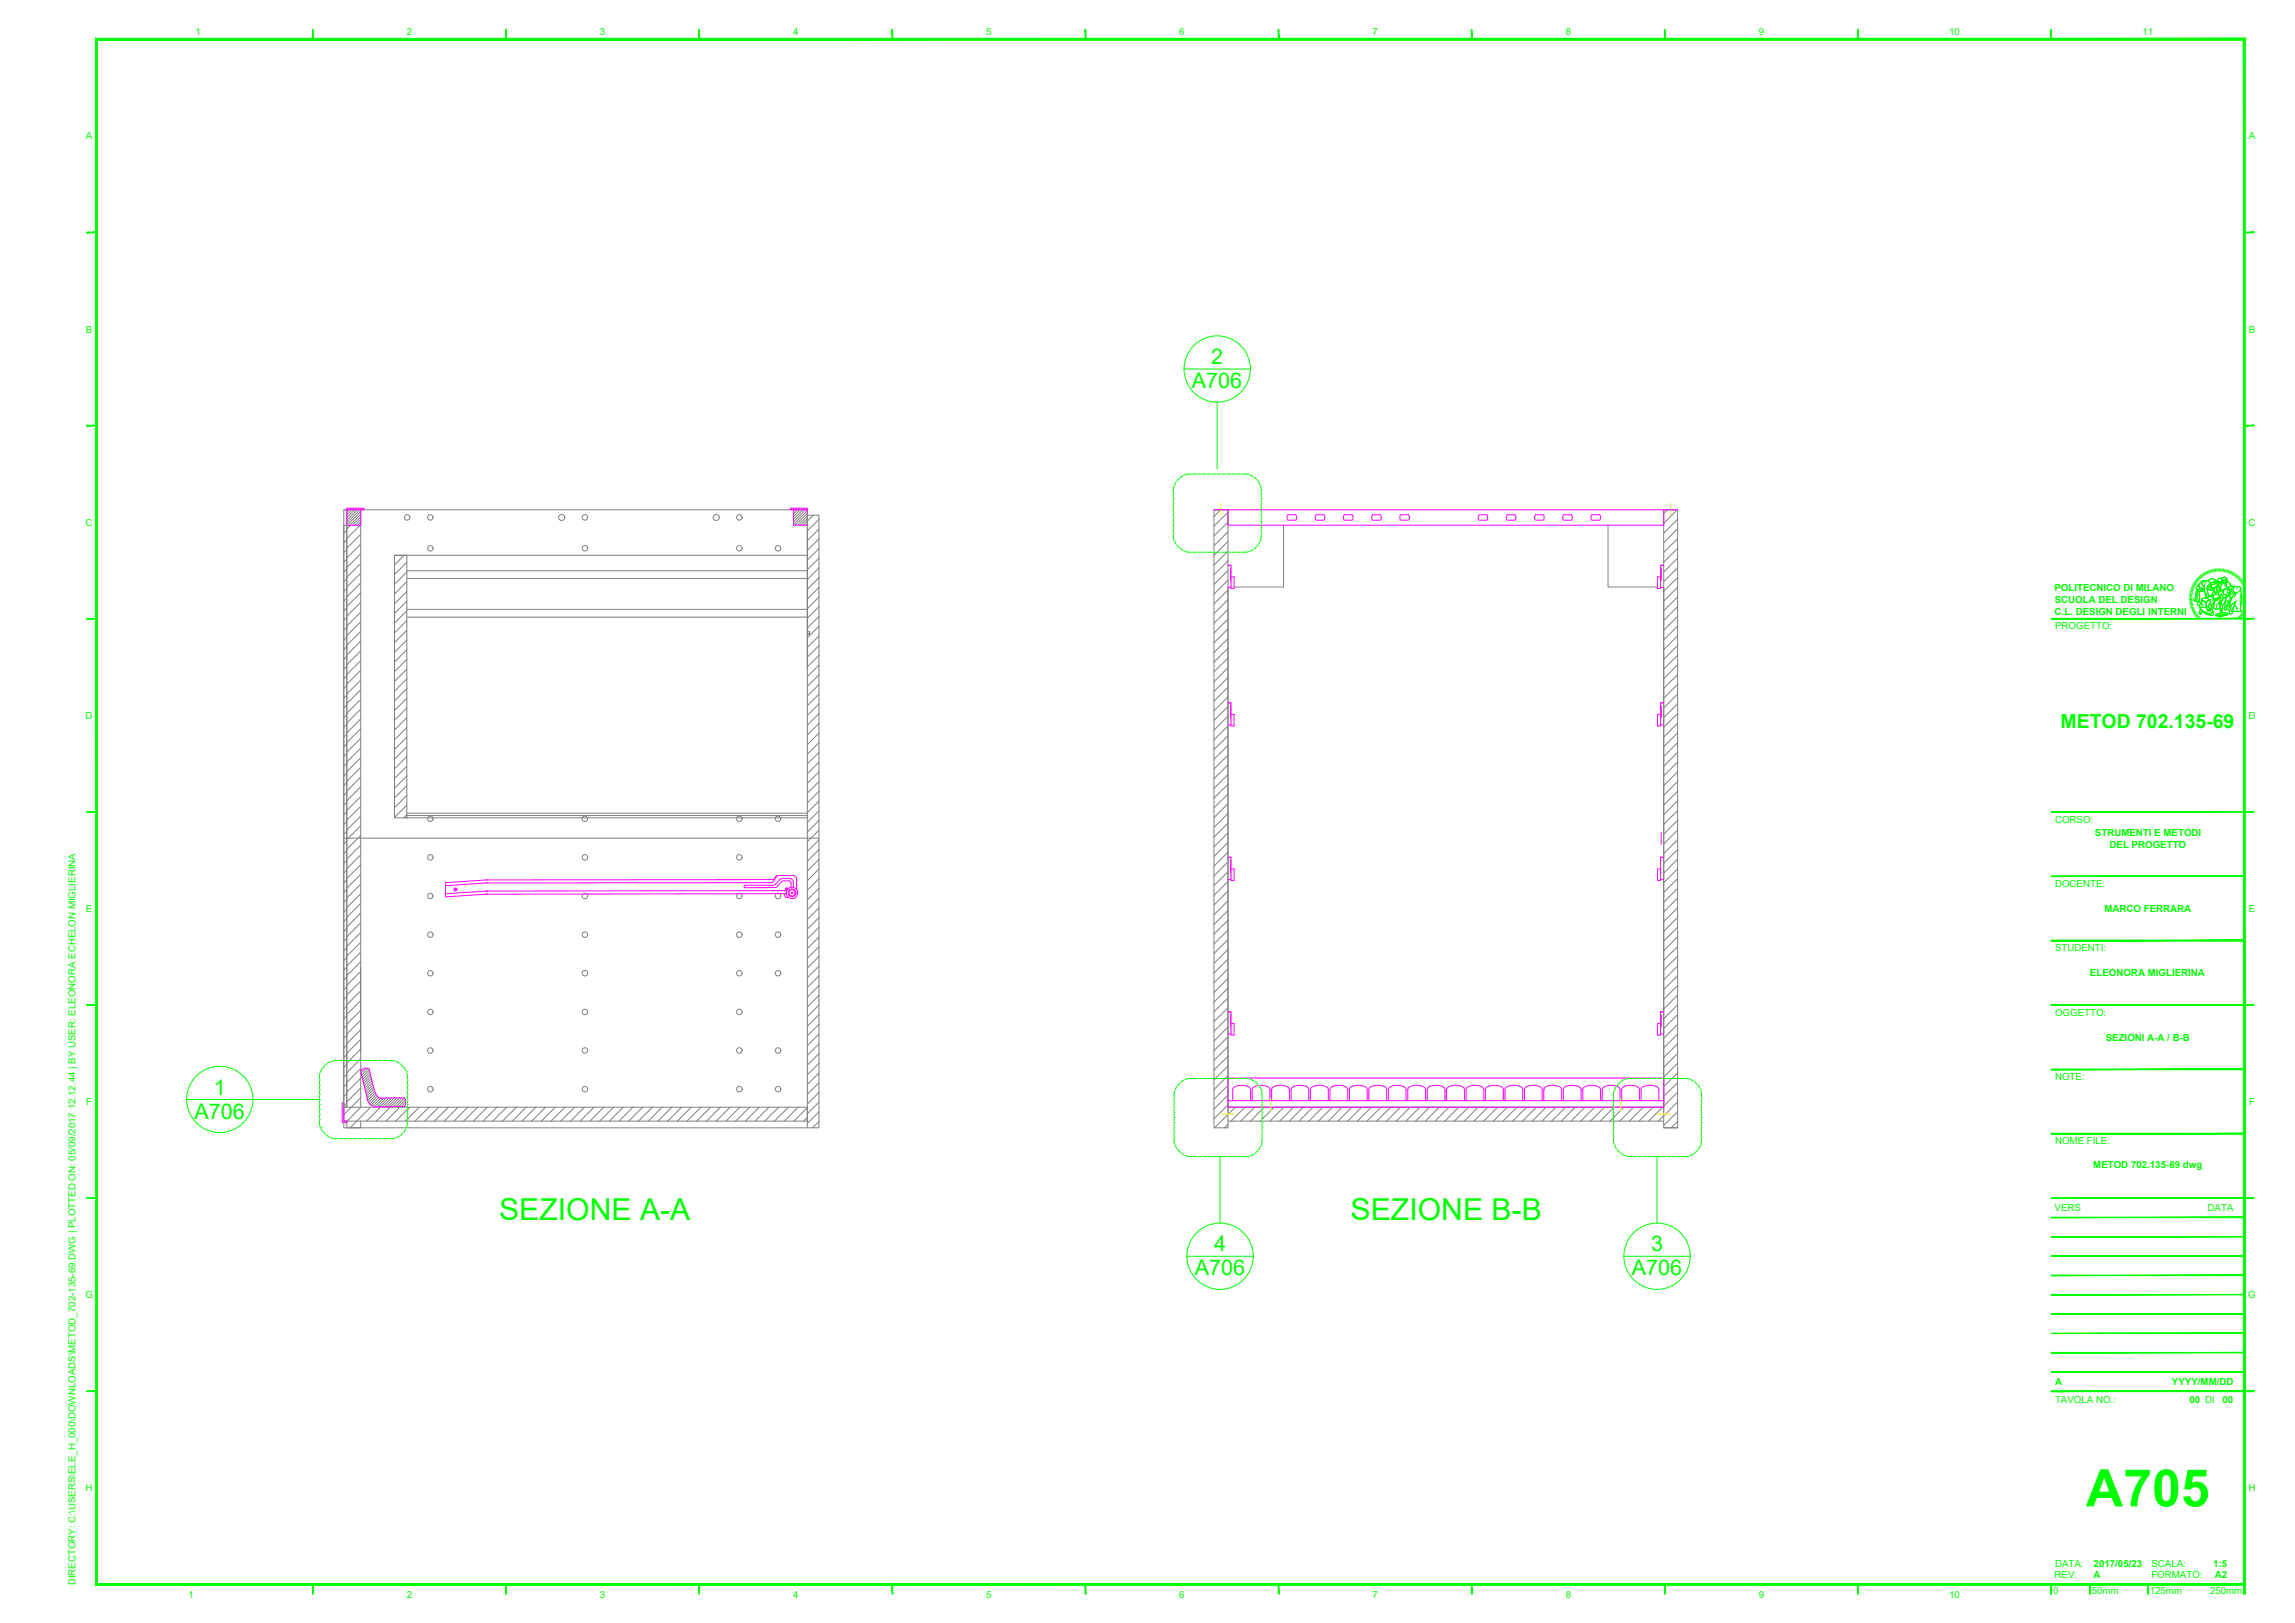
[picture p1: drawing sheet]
<svg xmlns="http://www.w3.org/2000/svg" width="594mm" height="420mm" viewBox="0 0 594 420" stroke-linecap="round" stroke-linejoin="round" font-family="sans-serif">
<defs><g id="words">
<text font-size="13.4" fill="#0f0" x="539.9" y="390">A705</text>
<g font-size="7.8" fill="#0f0">
<text x="129.2" y="315.8">SEZIONE A-A</text>
<text x="349.6" y="315.8">SEZIONE B-B</text>
</g>
<g font-size="5.6" fill="#0f0">
<text x="313.5" y="94.3">2</text>
<text x="308.5" y="100.5">A706</text>
<text x="55.3" y="283.4">1</text>
<text x="50.4" y="289.6">A706</text>
<text x="314.3" y="323.9">4</text>
<text x="427.4" y="323.9">3</text>
<text x="309.3" y="330.2">A706</text>
<text x="422.4" y="330.2">A706</text>
</g>
<text font-size="5" fill="#0f0" x="533.4" y="188.4">METOD 702.135-69</text>
<g font-size="2.5" fill="#0f0">
<text x="50.6" y="9">1</text>
<text x="105.3" y="9">2</text>
<text x="155.3" y="9">3</text>
<text x="205.3" y="9">4</text>
<text x="255.3" y="9">5</text>
<text x="305.3" y="9">6</text>
<text x="355.3" y="9">7</text>
<text x="405.3" y="9">8</text>
<text x="455.3" y="9">9</text>
<text x="504.6" y="9">10</text>
<text x="554.6" y="9">11</text>
<text x="22.2" y="36.1">A</text>
<text x="582.1" y="36.1">A</text>
<text x="22.2" y="86.1">B</text>
<text x="582.1" y="86.1">B</text>
<text x="22.2" y="136.1">C</text>
<text x="582" y="136.1">C</text>
<text x="531.8" y="153.1">POLITECNICO DI MILANO</text>
<text x="531.9" y="159.2">C.L. DESIGN DEGLI INTERNI</text>
<text x="531.9" y="156.1">SCUOLA DEL DESIGN</text>
<text x="532" y="163">PROGETTO:</text>
<text x="22.2" y="186.1">D</text>
<text x="582" y="186.1">D</text>
<text x="532" y="213">CORSO:</text>
<text x="542.3" y="216.4">STRUMENTI E METODI</text>
<text x="546.1" y="219.4">DEL PROGETTO</text>
<text x="532" y="229.6">DOCENTE:</text>
<text x="22.2" y="236.1">E</text>
<text x="544.8" y="236.1">MARCO FERRARA</text>
<text x="582.1" y="236.1">E</text>
<text x="532" y="246.3">STUDENTI:</text>
<text x="541" y="252.7">ELEONORA MIGLIERINA</text>
<text x="532" y="262.9">OGGETTO:</text>
<text x="545.1" y="269.4">SEZIONI A-A / B-B</text>
<text x="532" y="279.6">NOTE:</text>
<text x="22.3" y="286.1">F</text>
<text x="582.2" y="286.1">F</text>
<text x="532" y="296.3">NOME FILE:</text>
<text x="541.9" y="302.5">METOD 702.135-69 dwg</text>
<text x="531.8" y="313.6">VERS</text>
<text x="571.5" y="313.6">DATA</text>
<text x="22.1" y="336.1">G</text>
<text x="582" y="336.1">G</text>
<text x="532" y="358.6">A</text>
<text x="562.2" y="358.6">YYYY/MM/DD</text>
<text x="532" y="363.1">TAVOLA NO.:</text>
<text x="566.7" y="363.1">00 DI</text>
<text x="575.3" y="363.1">00</text>
<text x="22.2" y="386.1">H</text>
<text x="582" y="386.1">H</text>
<text x="532" y="405.6">DATA:</text>
<text x="542" y="405.5">2017/05/23</text>
<text x="556.9" y="405.6">SCALA:</text>
<text x="572.9" y="405.5">1:5</text>
<text x="19.5" y="410.4" transform="rotate(-90 19.5 410.4)">DIRECTORY: C:\USERS\ELE_H_000\DOWNLOADS\METOD_702-135-69.DWG | PLOTTED ON: 05/09/2017 12.12.44 | BY USER: ELEONORA ECHELON MIGLIERINA</text>
<text x="48.8" y="413.6">1</text>
<text x="105.3" y="413.6">2</text>
<text x="155.3" y="413.6">3</text>
<text x="205.3" y="413.6">4</text>
<text x="255.3" y="413.6">5</text>
<text x="305.3" y="413.6">6</text>
<text x="355.3" y="413.6">7</text>
<text x="405.3" y="413.6">8</text>
<text x="455.3" y="413.6">9</text>
<text x="504.6" y="413.6">10</text>
<text x="531.5" y="412.7">0</text>
<text x="531.9" y="408.5">REV:</text>
<text x="541.5" y="412.7">50mm</text>
<text x="542" y="408.6">A</text>
<text x="556.5" y="412.7">125mm</text>
<text x="556.9" y="408.6">FORMATO:</text>
<text x="572.1" y="412.7">250mm</text>
<text x="573.3" y="408.6">A2</text>
</g>
</g></defs>
<!-- layer: A-FURN -->
<g fill="none" stroke="#808080" stroke-width=".26">
<path d="M89 136h.8v150.6h-.8zM89 132h.8v154.6M89.8 139.7l-.8 .8M89.8 137.2l-.8 .8M90.7 136l-.9 .9M93.2 136l-3.4 3.4M93.4 138.3l-3.6 3.6M93.4 132v154.6M209 135.6v-2.2h3v158.6h-3M209 137v36.4M210.5 133.4l-1.5 1.5M212 134.4l-3 3"/>
<path d="M212 137l-3 3M212 139.5l-3 3M314.2 132h3.7v160h-3.7zM316 132l-1.8 1.7M317.9 137.7l-3.7 3.6M317.9 135.1l-3.7 3.6M317.9 132.6l-3.7 3.6M332.3 136v16h-12.8M416.2 136v16h12.9M430.7 132h3.6v160h-3.6zM431.7 132l-1 1M434.2 132l-3.5 3.5"/>
<path d="M434.3 139.4l-3.6 3.6M434.3 136.9l-3.6 3.6M434.3 134.4l-3.6 3.6M89.8 159.9l-.8 .7M89.8 157.3l-.8 .9M89.8 154.8l-.8 .8M89.8 152.3l-.8 .8M89.8 149.8l-.8 .8M89.8 147.3l-.8 .8M89.8 144.8l-.8 .8M89.8 142.3l-.8 .8M93.4 158.4l-3.6 3.6"/>
<path d="M93.4 155.9l-3.6 3.6M93.4 153.4l-3.6 3.6M93.4 150.9l-3.6 3.6M93.4 148.4l-3.6 3.6M93.4 145.9l-3.6 3.6M93.4 143.4l-3.6 3.6M93.4 140.8l-3.6 3.6M104.6 143.8l-2.5 2.5M105.3 159.8h103.7M105.3 147.8h103.7M105.3 157.7h103.7M105.3 149.7h103.7"/>
<path d="M105.3 143.8v68.1M105.3 145.6l-3.2 3.2M105.3 148.1l-3.2 3.2M105.3 150.6l-3.2 3.2M105.3 153.1l-3.2 3.2M105.3 155.6l-3.2 3.2M105.3 158.1l-3.2 3.2M209 143.8h-106.9v67.9h106.9M212 142l-3 3M212 144.5l-3 3M212 147l-3 3M212 149.5l-3 3"/>
<path d="M212 152.1l-3 2.9M212 154.6l-3 3M212 157.1l-3 3M212 159.6l-3 3M317.9 140.2l-3.7 3.6M317.9 157.8l-3.7 3.6M317.9 155.3l-3.7 3.6M317.9 152.8l-3.7 3.6M317.9 150.2l-3.7 3.6M317.9 147.7l-3.7 3.6M317.9 145.2l-3.7 3.6M317.9 142.7l-3.7 3.6"/>
<path d="M317.9 152v136M430.7 152v136M434.3 157l-3.6 3.6M434.3 159.5l-3.6 3.6M434.3 154.5l-3.6 3.6M434.3 152l-3.6 3.6M434.3 149.5l-3.6 3.6M434.3 147l-3.6 3.6M434.3 144.5l-3.6 3.6M434.3 142l-3.6 3.6M89.8 180l-.8 .8M89.8 177.5l-.8 .8"/>
<path d="M89.8 174.9l-.8 .8M89.8 172.4l-.8 .8M89.8 169.9l-.8 .8M89.8 167.4l-.8 .8M89.8 164.9l-.8 .8M89.8 162.4l-.8 .8M93.4 178.6l-3.6 3.6M93.4 176.1l-3.6 3.6M93.4 173.5l-3.6 3.6M93.4 171l-3.6 3.6M93.4 168.5l-3.6 3.6M93.4 166l-3.6 3.6"/>
<path d="M93.4 163.5l-3.6 3.6M93.4 161l-3.6 3.6M105.3 160.6l-3.2 3.2M105.3 163.2l-3.2 3.2M105.3 165.7l-3.2 3.2M105.3 168.2l-3.2 3.2M105.3 170.7l-3.2 3.2M105.3 173.2l-3.2 3.2M105.3 175.7l-3.2 3.2M105.3 178.3l-3.2 3.2M209 163.5h.6M209.6 163.5v.7h-.6h.6z"/>
<path d="M212 172.2l-3 3M212 174.7l-3 3M212 177.2l-3 3M212 179.7l-3 3M212 162.1l-3 3M212 164.6l-3 3M212 167.1l-3 3M212 169.6l-3 3M317.9 177.9l-3.7 3.6M317.9 175.4l-3.7 3.6M317.9 172.9l-3.7 3.6M317.9 170.3l-3.7 3.6"/>
<path d="M317.9 167.8l-3.7 3.6M317.9 165.3l-3.7 3.6M317.9 162.8l-3.7 3.6M317.9 160.3l-3.7 3.6M434.3 179.7l-3.6 3.6M434.3 177.2l-3.6 3.6M434.3 174.6l-3.6 3.6M434.3 172.1l-3.6 3.6M434.3 169.6l-3.6 3.6M434.3 167.1l-3.6 3.6M434.3 164.6l-3.6 3.6M434.3 162.1l-3.6 3.6"/>
<path d="M89.8 197.6l-.8 .8M89.8 195.1l-.8 .7M89.8 192.5l-.8 .9M89.8 190l-.8 .8M89.8 187.5l-.8 .8M89.8 185l-.8 .8M89.8 182.5l-.8 .8M93.4 198.7l-3.6 3.6M93.4 196.2l-3.6 3.6M93.4 193.6l-3.6 3.6M93.4 191.1l-3.6 3.6M93.4 188.6l-3.6 3.6"/>
<path d="M93.4 186.1l-3.6 3.6M93.4 183.6l-3.6 3.6M93.4 181.1l-3.6 3.6M105.3 180.8l-3.2 3.2M105.3 183.3l-3.2 3.2M105.3 185.8l-3.2 3.2M105.3 188.3l-3.2 3.2M105.3 190.8l-3.2 3.2M105.3 193.3l-3.2 3.2M105.3 195.8l-3.2 3.2M105.3 198.4l-3.2 3.2M212 182.2l-3 3"/>
<path d="M212 184.7l-3 3M212 187.3l-3 2.9M212 189.8l-3 3M212 192.3l-3 3M212 194.8l-3 3M212 197.3l-3 3M212 199.8l-3 3M317.9 198l-3.7 3.6M317.9 195.5l-3.7 3.6M317.9 193l-3.7 3.6M317.9 190.5l-3.7 3.6M317.9 188l-3.7 3.6"/>
<path d="M317.9 185.4l-3.7 3.6M317.9 182.9l-3.7 3.6M317.9 180.4l-3.7 3.6M434.3 199.8l-3.6 3.6M434.3 197.3l-3.6 3.6M434.3 194.7l-3.6 3.7M434.3 192.2l-3.6 3.6M434.3 189.7l-3.6 3.6M434.3 187.2l-3.6 3.6M434.3 184.7l-3.6 3.6M434.3 182.2l-3.6 3.6M89 217h123"/>
<path d="M89.8 217.7l-.8 .8M89.8 215.2l-.8 .8M89.8 212.7l-.8 .8M89.8 210.1l-.8 .8M89.8 207.6l-.8 .8M89.8 205.1l-.8 .8M89.8 202.6l-.8 .8M89.8 200.1l-.8 .8M93.4 218.8l-3.6 3.6M93.4 216.3l-3.6 3.6M93.4 213.8l-3.6 3.6M93.4 211.3l-3.6 3.6"/>
<path d="M93.4 208.7l-3.6 3.6M93.4 206.2l-3.6 3.6M93.4 203.7l-3.6 3.6M93.4 201.2l-3.6 3.6M105.3 211.1h103.7M105.3 210.5h103.7M105.3 200.9l-3.2 3.2M105.3 203.4l-3.2 3.2M105.3 205.9l-3.2 3.2M105.3 208.4l-3.2 3.2M105.3 210.9l-.8 .8M212 212.4l-3 3"/>
<path d="M212 202.3l-3 3M212 204.8l-3 3M212 207.4l-3 3M212 209.9l-3 3M212 214.9l-3 3M212 217.4l-3 3M212 219.9l-3 3M317.9 218.1l-3.7 3.6M317.9 215.6l-3.7 3.6M317.9 213.1l-3.7 3.6M317.9 210.6l-3.7 3.6M317.9 208.1l-3.7 3.6"/>
<path d="M317.9 205.5l-3.7 3.6M317.9 203l-3.7 3.6M317.9 200.5l-3.7 3.6M434.3 219.9l-3.6 3.6M434.3 217.4l-3.6 3.6M434.3 214.9l-3.6 3.6M434.3 212.4l-3.6 3.6M434.3 209.8l-3.6 3.6M434.3 207.3l-3.6 3.6M434.3 204.8l-3.6 3.6M434.3 202.3l-3.6 3.6M89.8 237.8l-.8 .8"/>
<path d="M89.8 235.3l-.8 .8M89.8 232.8l-.8 .8M89.8 230.3l-.8 .8M89.8 227.7l-.8 .9M89.8 225.2l-.8 .8M89.8 222.7l-.8 .8M89.8 220.2l-.8 .8M93.4 238.9l-3.6 3.6M93.4 236.4l-3.6 3.6M93.4 233.9l-3.6 3.6M93.4 231.4l-3.6 3.6M93.4 228.8l-3.6 3.6"/>
<path d="M93.4 226.3l-3.6 3.6M93.4 223.8l-3.6 3.6M93.4 221.3l-3.6 3.6M212 222.5l-3 3M212 225l-3 3M212 227.5l-3 3M212 230l-3 3M212 232.5l-3 3M212 235l-3 3M212 237.5l-3 3M317.9 238.2l-3.7 3.6M317.9 235.7l-3.7 3.6"/>
<path d="M317.9 233.2l-3.7 3.6M317.9 230.7l-3.7 3.6M317.9 228.2l-3.7 3.6M317.9 225.7l-3.7 3.6M317.9 223.2l-3.7 3.6M317.9 220.6l-3.7 3.6M434.3 237.5l-3.6 3.6M434.3 235l-3.6 3.6M434.3 232.5l-3.6 3.6M434.3 230l-3.6 3.6M434.3 227.4l-3.6 3.6M434.3 224.9l-3.6 3.6"/>
<path d="M434.3 222.4l-3.6 3.6M89.8 257.9l-.8 .8M89.8 255.4l-.8 .8M89.8 252.9l-.8 .8M89.8 250.4l-.8 .8M89.8 247.9l-.8 .8M89.8 245.4l-.8 .7M89.8 242.8l-.8 .8M89.8 240.3l-.8 .8M93.4 259l-3.6 3.6M93.4 256.5l-3.6 3.6M93.4 254l-3.6 3.6"/>
<path d="M93.4 251.5l-3.6 3.6M93.4 249l-3.6 3.6M93.4 246.5l-3.6 3.6M93.4 243.9l-3.6 3.6M93.4 241.4l-3.6 3.6M212 252.6l-3 3M212 240l-3 3M212 242.6l-3 3M212 245.1l-3 3M212 247.6l-3 3M212 250.1l-3 3M212 255.1l-3 3"/>
<path d="M212 257.7l-3 3M317.9 258.4l-3.7 3.6M317.9 255.8l-3.7 3.6M317.9 253.3l-3.7 3.6M317.9 250.8l-3.7 3.6M317.9 248.3l-3.7 3.6M317.9 245.8l-3.7 3.6M317.9 243.3l-3.7 3.6M317.9 240.8l-3.7 3.6M434.3 257.6l-3.6 3.6M434.3 255.1l-3.6 3.6M434.3 252.6l-3.6 3.6"/>
<path d="M434.3 250.1l-3.6 3.6M434.3 247.6l-3.6 3.6M434.3 245l-3.6 3.6M434.3 242.5l-3.6 3.6M434.3 240l-3.6 3.6M89.8 278l-.8 .8M89.8 275.5l-.8 .8M89.8 273l-.8 .8M89.8 270.5l-.8 .8M89.8 268l-.8 .8M89.8 265.5l-.8 .8M89.8 262.9l-.8 .9"/>
<path d="M89.8 260.4l-.8 .8M93.4 279.1l-3.6 3.6M93.4 276.6l-3.6 3.6M93.4 274.1l-3.6 3.6M93.4 271.6l-3.6 3.6M93.4 269.1l-3.6 3.6M93.4 266.6l-3.6 3.6M93.4 264l-3.6 3.7M93.4 261.5l-3.6 3.6M212 260.2l-3 3M212 262.7l-3 3M212 265.2l-3 3"/>
<path d="M212 267.7l-3 3M212 270.2l-3 3M212 272.7l-3 3.1M212 275.3l-3 2.9M212 277.8l-3 3M317.9 278.5l-3.7 3.6M317.9 265.9l-3.7 3.6M317.9 276l-3.7 3.6M317.9 273.4l-3.7 3.6M317.9 270.9l-3.7 3.6M317.9 268.4l-3.7 3.6M317.9 263.4l-3.7 3.6"/>
<path d="M317.9 260.9l-3.7 3.6M434.3 277.7l-3.6 3.6M434.3 275.2l-3.6 3.6M434.3 272.7l-3.6 3.6M434.3 270.2l-3.6 3.6M434.3 267.7l-3.6 3.6M434.3 265.2l-3.6 3.6M434.3 262.7l-3.6 3.5M434.3 260.1l-3.6 3.6M89 285.5v4.7h120v-3.6h-120v-154.6h120v160h-120v-1.4M89.8 290.2v1.8h3.6v-1.8M89.8 285.6l-.8 .8"/>
<path d="M89.8 283.1l-.8 .8M89.8 280.6l-.8 .8M93.4 284.2l-4.4 4.4M93.4 281.7l-3.6 3.6M93.4 291.7l-.3 .3M93.4 286.6l-3.6 3.7M96 286.6l-5.4 5.4M98.5 286.6l-3.6 3.6M101 286.6l-3.6 3.6M103.5 286.6l-3.6 3.6M106 286.6l-3.6 3.6M108.5 286.6l-3.6 3.6"/>
<path d="M111 286.6l-3.6 3.6M113.6 286.6l-3.6 3.6M116.1 286.6l-3.6 3.6M118.6 286.6l-3.6 3.6M121.1 286.6l-3.6 3.6M123.6 286.6l-3.6 3.6M126.1 286.6l-3.6 3.6M128.6 286.6l-3.6 3.6M131.2 286.6l-3.6 3.6M133.7 286.6l-3.6 3.6M136.2 286.6l-3.6 3.6M138.7 286.6l-3.6 3.6"/>
<path d="M141.2 286.6l-3.6 3.6M143.7 286.6l-3.6 3.6M146.2 286.6l-3.6 3.6M148.8 286.6l-3.6 3.6M151.3 286.6l-3.6 3.6M153.8 286.6l-3.6 3.6M156.3 286.6l-3.6 3.6M158.8 286.6l-3.6 3.6M161.3 286.6l-3.6 3.6M163.9 286.6l-3.6 3.6M166.4 286.6l-3.6 3.6M168.9 286.6l-3.6 3.6"/>
<path d="M171.4 286.6l-3.6 3.6M173.9 286.6l-3.6 3.6M176.4 286.6l-3.6 3.6M178.9 286.6l-3.6 3.6M181.4 286.6l-3.6 3.6M184 286.6l-3.6 3.6M186.5 286.6l-3.6 3.6M189 286.6l-3.6 3.6M191.5 286.6l-3.6 3.6M194 286.6l-3.6 3.6M196.5 286.6l-3.6 3.6M199.1 286.6l-3.6 3.6"/>
<path d="M201.6 286.6l-3.6 3.6M204.1 286.6l-3.6 3.6M206.6 286.6l-3.6 3.6M209 289.3l-1 .9M209 286.8l-3.5 3.4M212 280.3l-3 3M212 282.8l-3 3M212 285.3l-3 3M212 287.8l-3 3M212 290.3l-1.6 1.7M317.9 291l-1 1M317.9 286l-3.7 3.6"/>
<path d="M317.9 283.5l-3.7 3.6M317.9 281l-3.7 3.6M317.9 290.2h112.8M317.9 286.6h112.8M319.8 286.6l-5.4 5.4M322.3 286.6l-3.6 3.6M324.8 286.6l-3.6 3.6M327.3 286.6l-3.6 3.6M329.8 286.6l-3.6 3.6M332.3 286.6l-3.6 3.6M334.8 286.6l-3.6 3.6M337.4 286.6l-3.6 3.6"/>
<path d="M339.9 286.6l-3.6 3.6M342.4 286.6l-3.6 3.6M344.9 286.6l-3.6 3.6M347.4 286.6l-3.6 3.6M349.9 286.6l-3.6 3.6M352.5 286.6l-3.6 3.6M355 286.6l-3.6 3.6M357.5 286.6l-3.6 3.6M360 286.6l-3.6 3.6M362.5 286.6l-3.6 3.6M365 286.6l-3.6 3.6M367.5 286.6l-3.6 3.6"/>
<path d="M370 286.6l-3.6 3.6M372.6 286.6l-3.6 3.6M375.1 286.6l-3.6 3.6M377.6 286.6l-3.6 3.6M380.1 286.6l-3.6 3.6M382.6 286.6l-3.6 3.6M385.1 286.6l-3.6 3.6M387.7 286.6l-3.6 3.6M390.2 286.6l-3.6 3.6M392.7 286.6l-3.6 3.6M395.2 286.6l-3.6 3.6M397.7 286.6l-3.6 3.6"/>
<path d="M400.2 286.6l-3.6 3.6M402.7 286.6l-3.6 3.6M405.3 286.6l-3.7 3.6M407.8 286.6l-3.6 3.6M410.3 286.6l-3.6 3.6M412.8 286.6l-3.6 3.6M415.3 286.6l-3.6 3.6M417.8 286.6l-3.6 3.6M420.3 286.6l-3.6 3.6M422.9 286.6l-3.6 3.6M425.4 286.6l-3.6 3.6M427.9 286.6l-3.6 3.6"/>
<path d="M430.4 286.6l-3.6 3.6M430.7 292h3.6M434.3 285.3l-5 4.9M434.3 290.3l-1.7 1.7M434.3 287.8l-3.6 3.6M434.3 282.8l-3.6 3.6M434.3 280.3l-3.6 3.6"/>
<circle cx="105.4" cy="133.9" r=".71"/>
<circle cx="111.4" cy="133.9" r=".71"/>
<circle cx="145.4" cy="133.9" r=".79"/>
<circle cx="151.4" cy="133.9" r=".71"/>
<circle cx="185.4" cy="133.9" r=".79"/>
<circle cx="191.4" cy="133.9" r=".71"/>
<circle cx="111.4" cy="141.9" r=".71"/>
<circle cx="151.4" cy="141.9" r=".71"/>
<circle cx="191.4" cy="141.9" r=".71"/>
<circle cx="201.4" cy="141.9" r=".71"/>
<circle cx="111.4" cy="212" r=".71"/>
<circle cx="151.4" cy="212" r=".71"/>
<circle cx="191.4" cy="212" r=".71"/>
<circle cx="201.4" cy="212" r=".71"/>
<circle cx="111.4" cy="231.9" r=".71"/>
<circle cx="111.4" cy="222" r=".71"/>
<circle cx="151.4" cy="231.9" r=".71"/>
<circle cx="151.4" cy="222" r=".71"/>
<circle cx="191.4" cy="222" r=".71"/>
<circle cx="191.4" cy="231.9" r=".71"/>
<circle cx="201.4" cy="231.9" r=".71"/>
<circle cx="111.4" cy="242" r=".71"/>
<circle cx="111.4" cy="252" r=".71"/>
<circle cx="151.4" cy="242" r=".71"/>
<circle cx="151.4" cy="252" r=".71"/>
<circle cx="191.4" cy="242" r=".71"/>
<circle cx="191.4" cy="252" r=".71"/>
<circle cx="201.4" cy="242" r=".71"/>
<circle cx="201.4" cy="252" r=".71"/>
<circle cx="111.4" cy="262" r=".71"/>
<circle cx="111.4" cy="272" r=".71"/>
<circle cx="151.4" cy="272" r=".71"/>
<circle cx="151.4" cy="262" r=".71"/>
<circle cx="191.4" cy="272" r=".71"/>
<circle cx="191.4" cy="262" r=".71"/>
<circle cx="201.4" cy="272" r=".71"/>
<circle cx="111.4" cy="282" r=".71"/>
<circle cx="151.4" cy="282" r=".71"/>
<circle cx="191.4" cy="282" r=".71"/>
<circle cx="201.4" cy="282" r=".71"/>
</g>
<!-- layer: STRUTTURA -->
<g fill="none" stroke="#808080" stroke-width=".26">
<path d="M90.2 131.6l-.4 .3M90.8 131.6l-1 1M91.5 131.6l-1.7 1.7M92.2 131.6l-2.4 2.4M92.9 131.6l-3.1 3.1M93.4 135.9l-.1 .1M93.4 135.2l-.8 .8M93.4 134.5l-1.5 1.5M93.4 133.8l-2.2 2.2M93.4 133.1l-2.9 2.9M93.4 132.4l-3.5 3.6M93.6 131.6l-3.8 3.8"/>
<path d="M94.2 131.6l-.3 .4M204.8 131.6l-.2 .2M205.5 131.6l-.4 .4M206.2 131.6l-.8 .8M206.9 131.6l-1.5 1.4M207.5 131.6l-2.1 2.1M208.2 131.6l-2.8 2.8M208.9 131.6l-3.5 3.5M209 135.6l-.4 .4M209 134.9l-1.1 1.1M209 134.2l-1.8 1.8M209 133.6l-2.4 2.4"/>
<path d="M209 132.9l-3.1 3.1M209 132.2l-3.6 3.6M93.7 276.9l-.3 .2M94.7 276.5l-1.2 1.3M95.3 276.6l-1.7 1.7M95.6 277l-1.9 1.9M95.7 277.6l-1.8 1.8M95.9 278.1l-1.9 1.9M96 278.6l-1.9 1.9M96.1 279.2l-1.8 1.9M96.3 279.7l-1.9 1.9M96.4 280.3l-1.9 1.9"/>
<path d="M96.5 280.8l-1.8 1.9M96.7 281.4l-1.9 1.9M96.8 281.9l-1.9 1.9M97 282.4l-1.9 2M97.2 282.9l-2 2M97.4 283.4l-2 2M97.7 283.8l-2 2M98.1 284.1l-2 2M98.6 284.3l-2.1 2M99.2 284.3l-2.2 2.2M99.9 284.3l-2.3 2.3M100.6 284.3l-2.3 2.2"/>
<path d="M101.3 284.2l-2.3 2.3M102 284.2l-2.3 2.3M102.7 284.2l-2.3 2.3M103.4 284.2l-2.3 2.3M104.1 284.2l-2.3 2.3M104.7 284.3l-2.2 2.2M104.9 286.1l-.3 .3M105 284.7l-1.8 1.8M105 285.3l-1.1 1.2"/>
</g>
<g fill="none" stroke="#f0f" stroke-width=".26">
<path d="M89.8 132v-.4h4.4v.4h-4.4v4h3.6v-4M205.4 132v4h3.6v-4.4h-4.4v.4h4.4M314.2 132h120.1h-3.6v4h-112.8v-4M333.3 133.4l2-.1a.88 .88 0 0 1 0 1.4h-1.8a.86 .86 0 0 1-.2-1.3zM340.6 133.4l2-.1a.91 .91 0 0 1 0 1.4h-1.8a.82 .82 0 0 1-.2-1.3zM347.9 133.3h2a.91 .91 0 0 1 0 1.4h-1.8a.92 .92 0 0 1-.2-1.4zM355.2 133.3h2a.91 .91 0 0 1 0 1.4h-1.8a.92 .92 0 0 1-.2-1.4zM362.5 133.4l2-.1a.91 .91 0 0 1 0 1.4h-1.8a.86 .86 0 0 1-.2-1.3zM382.7 133.4l2.1-.1a.88 .88 0 0 1 0 1.4h-1.8a.86 .86 0 0 1-.3-1.3zM390 133.4l2.1-.1a.88 .88 0 0 1 0 1.4h-1.8a.86 .86 0 0 1-.3-1.3zM397.3 133.4l2.1-.1a.88 .88 0 0 1 0 1.4h-1.8a.86 .86 0 0 1-.3-1.3zM404.7 133.4l2-.1a.88 .88 0 0 1 0 1.4h-1.8a.86 .86 0 0 1-.2-1.3z"/>
<path d="M412 133.4l2-.1a.88 .88 0 0 1 0 1.4h-1.8a.86 .86 0 0 1-.2-1.3zM317.9 152.1h.8M318.7 146.3h-.8h.8v3M318.7 147.1h-.2v3.1h.2M318.7 149.3h.8v3.1h-.8zM429.1 149.3h.8v3.1h-.8zM429.9 146.3h.8h-.8v3M429.9 147.1h.1v3.1h-.1M429.9 152.1h.8M317.9 187.7h.8M318.7 181.9h-.8h.8v3M318.7 182.7h-.2v3.1h.2"/>
<path d="M318.7 184.9h.8v3.1h-.8zM429.1 184.9h.8v3.1h-.8zM429.9 181.9h.8h-.8v3M429.9 182.7h.1v3.1h-.1M429.9 187.7h.8M430 215.6v3.1M117.7 230.3v.1M117.7 230.2h.4M117.7 230.2l.4 .1M117.7 230.1v.1M117.7 230.4l.1 .1M117.8 230.1h-.1"/>
<path d="M117.8 230.5h.1M117.8 230l.3 .1h-.2M117.8 230.3l.1 .2zM117.8 230l.1 .2v-.2M117.8 230h.1M117.8 230v.2M117.9 230.1h-.1M117.9 230.3v.2M118 230.2l.1 .1M118.1 230.4l-.2 .1M118.1 230.2v.1M118.1 230.3h.1"/>
<path d="M126.3 230.6l-11 .8M126.3 227.8l-11 .7v3.7l11-.7M126.3 228.6l-11 .7M201.2 226.6l-1.3 1.9-73.9 .1M202.5 227.4h1.9M202.5 227.4l-.5 .2-1.4 1.4-.5 .2M202.9 231.3l.5 1.1h.7M203.5 231.3l-77.7 .2M203.7 230.6l-78 .1M203.9 230.2h-.2v-.2l-.3 .2 .2 .2 .2-.2M203.9 230.2h.1M204 230.1a.35 .35 0 0 0-.6-.1 .35 .35 0 0 0 .3 .5"/>
<path d="M204.3 228l-1.9 .2-1.3 1.4-.6 .2h-7.6l-.3-.3 .3-.3h7.2M204.3 228l.4 .3 .1 1.4M204.4 227.4a1.01 1.01 0 0 1 1 1M205.4 228.4v1.3M206.2 227.6v2.7M206.2 227.6a1.01 1.01 0 0 0-1-1h-4.2l-.8 1.1-74.2 .1M317.9 227.7h.8M318.7 221.9h-.8h.8v3.1M318.7 222.7h-.2v3.1h.2M318.7 225h.8v3h-.8zM429.1 225h.8v3h-.8zM429.9 221.9h.8h-.8v3.1"/>
<path d="M429.9 227.7h.8M429.9 222.7h.1M429.9 225.8h.1M93.5 277a1.45 1.45 0 0 1 2.1-.1l1.1 4.7a2.97 2.97 0 0 0 1.8 2.7l6-.1a1.44 1.44 0 0 1 0 2.3l-7.1 .1a2.49 2.49 0 0 1-2.3-2.3l-1.7-6.9zM317.9 279.1h112.8v7.5h-112.8zM317.9 267.6h.8M318.7 261.9h-.8h.8v3.1M318.7 262.7h-.2v3.1h.2M318.7 265h.8v2.9h-.8zM429.1 265h.8v2.9h-.8zM429.9 261.9h.8h-.8v3.1M429.9 262.7h.1v3.1h-.1"/>
<path d="M429.9 267.6h.8M88.6 285.5h.4v4.7h.8v.4h-1.2zM317.9 284.9h112.8M319.1 284.9v-2.8a1.34 1.34 0 0 1 1.5-1.1 2.76 2.76 0 0 1 3.1 1v2.9M324.1 284.9v-2.8a1.28 1.28 0 0 1 1.5-1.1 2.76 2.76 0 0 1 3.1 1v2.9M329.2 284.9v-2.8a1.28 1.28 0 0 1 1.4-1.1 2.76 2.76 0 0 1 3.2 1v2.9M334.2 284.9v-2.8a1.28 1.28 0 0 1 1.5-1.1 2.76 2.76 0 0 1 3.1 1v2.9M339.2 284.9v-2.8a1.34 1.34 0 0 1 1.5-1.1 2.77 2.77 0 0 1 3.1 1v2.9M344.3 284.9v-2.8a1.34 1.34 0 0 1 1.4-1.1 2.72 2.72 0 0 1 3.2 1v2.9M349.3 284.9v-2.8a1.28 1.28 0 0 1 1.5-1.1 2.76 2.76 0 0 1 3.1 1v2.9M354.3 284.9v-2.8a1.28 1.28 0 0 1 1.5-1.1 2.76 2.76 0 0 1 3.1 1l.1 2.9M359.4 284.9v-2.8a1.28 1.28 0 0 1 1.4-1.1 2.76 2.76 0 0 1 3.2 1v2.9"/>
<path d="M364.4 284.9v-2.8a1.28 1.28 0 0 1 1.5-1.1 2.77 2.77 0 0 1 3.1 1v2.9M369.4 284.9v-2.8a1.34 1.34 0 0 1 1.5-1.1 2.77 2.77 0 0 1 3.1 1v2.9M374.5 284.9v-2.8a1.34 1.34 0 0 1 1.4-1.1 2.76 2.76 0 0 1 3.2 1v2.9M379.5 284.9v-2.8a1.28 1.28 0 0 1 1.5-1.1 2.76 2.76 0 0 1 3.1 1v2.9M384.5 284.9v-2.8a1.28 1.28 0 0 1 1.5-1.1 2.76 2.76 0 0 1 3.1 1l.1 2.9M389.6 284.9v-2.8a1.28 1.28 0 0 1 1.4-1.1 2.76 2.76 0 0 1 3.2 1v2.9M394.6 284.9v-2.8a1.34 1.34 0 0 1 1.5-1.1 2.77 2.77 0 0 1 3.1 1v2.9M399.6 284.9v-2.8a1.34 1.34 0 0 1 1.5-1.1 2.72 2.72 0 0 1 3.1 1v2.9M404.7 284.9v-2.8a1.28 1.28 0 0 1 1.4-1.1 2.76 2.76 0 0 1 3.2 1v2.9M409.7 284.9v-2.8a1.28 1.28 0 0 1 1.5-1.1 2.76 2.76 0 0 1 3.1 1v2.9M414.7 284.9v-2.8a1.28 1.28 0 0 1 1.5-1.1 2.76 2.76 0 0 1 3.1 1l.1 2.9M419.8 284.9v-2.8a1.28 1.28 0 0 1 1.4-1.1 2.77 2.77 0 0 1 3.2 1v2.9"/>
<path d="M424.8 284.9v-2.8a1.34 1.34 0 0 1 1.5-1.1 2.77 2.77 0 0 1 3.1 1v2.9"/>
<circle cx="117.9" cy="230.3" r=".35"/>
<circle cx="205" cy="231.1" r="1.49"/>
<circle cx="205" cy="231.1" r="1.01"/>
<circle cx="205" cy="231.1" r=".79"/>
<circle cx="205" cy="231.1" r=".2"/>
</g>
<!-- layer: viti -->
<path d="M316.1 130.4v3.2M432.5 130.4v3.2M316.3 288.4h3.2M328.9 284.3v3.2M419.6 284.3v3.2M429.1 288.4h3.2" fill="none" stroke="#ff0" stroke-width=".26"/>
<!-- layer: G-ANNO-DIM -->
<g fill="none" stroke="#0f0" stroke-width=".26">
<path d="M306.5 95.5h17.1M315.1 104.1v17.3M303.7 137.9h.1M303.7 136.6h.1M303.7 135.4h.1M303.7 134.1h.1M303.7 132.8h.1M303.7 131.6h.1M303.7 130.3h.1M303.7 129h.1M303.7 127.8h.1M303.7 138.2l.2 1.6"/>
<path d="M303.7 128.1v.6M303.7 129.3v.7M303.7 130.6v.6M303.7 131.9v.6M303.7 133.2v.6M303.7 134.4v.7M303.7 135.7v.6M303.7 137v.6M303.9 125.9l-.2 1.5M304 125.6h.1M304.4 124.8l-.3 .5M304.6 124.5h.1"/>
<path d="M305.3 123.8l-.5 .5M305.5 123.6h.1M306.3 123.1l-.5 .3M306.6 123h.1M308.4 122.7l-1.5 .2M308.7 122.7h.1M309.1 122.7h.6M310 122.7h.1M310.3 122.7h.7M311.3 122.7h.1M311.6 122.7h.6M312.6 122.7h.1"/>
<path d="M312.9 122.7h.6M313.8 122.7h.1M314.1 122.7h.7M315.1 122.7h.1M315.4 122.7h.6M316.4 122.7h.1M316.7 122.7h.6M317.6 122.7h.1M318 122.7h.6M318.9 122.7h.1M319.2 122.7h.7M320.2 122.7h.1"/>
<path d="M320.5 122.7h.6M321.4 122.7h.1M321.8 122.7l1.5 .2M323.6 123h.1M323.9 123.1l.5 .3M324.7 123.6h.1M324.9 123.8l.5 .5M325.6 124.5h.1M325.8 124.8l.3 .5M326.2 125.6h.1M326.3 125.9l.2 1.5M326.5 127.8h.1"/>
<path d="M326.5 129h.1M326.5 130.3h.1M326.5 131.6h.1M326.5 132.8h.1M326.5 134.1h.1M326.5 135.4h.1M326.5 136.6h.1M326.5 137.9h.1M326.5 138.2l-.2 1.6M326.5 128.1v.6M326.5 129.3v.7M326.5 130.6v.6"/>
<path d="M326.5 131.9v.6M326.5 133.2v.6M326.5 134.4v.7M326.5 135.7v.6M326.5 137v.6M304 140.1h.1M304.1 140.3l.3 .6M304.6 141.2h.1M304.8 141.4l.5 .5M305.5 142h.1M305.8 142.2l.5 .4M306.6 142.7h.1"/>
<path d="M306.9 142.8l1.5 .2M308.7 143h.1M309.1 143h.6M310 143h.1M310.3 143h.7M311.3 143h.1M311.6 143h.6M312.6 143h.1M312.9 143h.6M313.8 143h.1M314.1 143h.7M315.1 143h.1"/>
<path d="M315.4 143h.6M316.4 143h.1M316.7 143h.6M317.6 143h.1M318 143h.6M318.9 143h.1M319.2 143h.7M320.2 143h.1M320.5 143h.6M321.4 143h.1M323.3 142.8l-1.5 .2M323.6 142.7h.1"/>
<path d="M324.4 142.2l-.5 .4M324.7 142h.1M325.4 141.4l-.5 .5M325.6 141.2h.1M326.1 140.3l-.3 .6M326.2 140.1h.1M82.7 279.6h.1M82.7 279.9v.6M82.9 277.7l-.2 1.6M83 277.4h.1M83.4 276.6l-.3 .5M83.6 276.3h.1"/>
<path d="M84.3 275.7l-.5 .4M84.5 275.5h.1M85.3 274.9l-.5 .4M85.6 274.8h.1M87.4 274.5l-1.5 .2M87.7 274.5h.1M88 274.5h.7M89 274.5h.1M89.3 274.5h.6M90.3 274.5h.1M90.6 274.5h.6M91.5 274.5h.1"/>
<path d="M91.8 274.5h.7M92.8 274.5h.1M93.1 274.5h.7M94.1 274.5h.1M94.4 274.5h.6M95.3 274.5h.1M95.7 274.5h.6M96.6 274.5h.1M96.9 274.5h.7M97.9 274.5h.1M98.2 274.5h.6M99.2 274.5h.1"/>
<path d="M99.5 274.5h.6M100.4 274.5h.1M100.7 274.5l1.6 .2M102.6 274.8h.1M102.9 274.9l.5 .4M103.7 275.5h.1M103.9 275.7l.4 .4M104.5 276.3h.1M104.7 276.6l.4 .5M105.2 277.4h.1M105.3 277.7l.2 1.6M105.5 279.6h.1"/>
<path d="M105.5 279.9v.6M306.5 279.6l-.5 .3M306.8 279.4h.1M308.6 279.2l-1.5 .1M309 279.2h.1M309.3 279.2h.6M310.2 279.2h.1M310.5 279.2h.7M311.5 279.2h.1M311.8 279.2h.6M312.8 279.2h.1M313.1 279.2h.6"/>
<path d="M314 279.2h.1M314.4 279.2h.6M315.3 279.2h.1M315.6 279.2h.7M316.6 279.2h.1M316.9 279.2h.6M317.8 279.2h.1M318.2 279.2h.6M319.1 279.2h.1M319.4 279.2h.7M320.4 279.2h.1M320.7 279.2h.6"/>
<path d="M321.7 279.2h.1M322 279.2l1.5 .1M323.8 279.4h.1M324.1 279.6l.5 .3M420.3 279.6l-.6 .3M420.6 279.4h.1M422.4 279.2l-1.5 .1M422.7 279.2h.1M423 279.2h.7M424 279.2h.1M424.3 279.2h.6M425.2 279.2h.1"/>
<path d="M425.6 279.2h.6M426.5 279.2h.1M426.8 279.2h.7M427.8 279.2h.1M428.1 279.2h.6M429.1 279.2h.1M429.4 279.2h.6M430.3 279.2h.1M430.6 279.2h.7M431.6 279.2h.1M431.9 279.2h.6M432.9 279.2h.1"/>
<path d="M433.2 279.2h.6M434.1 279.2h.1M434.5 279.2h.6M435.4 279.2h.1M435.7 279.2l1.5 .1M437.5 279.4h.1M437.8 279.6l.6 .3M48.3 284.6h34.4M82.7 289.7h.1M82.7 288.5h.1M82.7 287.2h.1M82.7 285.9h.1"/>
<path d="M82.7 284.7h.1M82.7 283.4h.1M82.7 282.1h.1M82.7 280.9h.1M82.7 290.1l.2 1.5M82.7 281.2v.6M82.7 282.4v.7M82.7 283.7v.6M82.7 285v.6M82.7 286.3v.6M82.7 287.5v.7M82.7 288.8v.6"/>
<path d="M83 291.9h.1M83.1 292.2l.3 .5M83.6 293h.1M83.8 293.2l.5 .5M84.5 293.9h.1M84.8 294.1l.5 .3M85.6 294.5h.1M85.9 294.6l1.5 .2M87.7 294.8h.1M88 294.8h.7M89 294.8h.1M89.3 294.8h.6"/>
<path d="M90.3 294.8h.1M90.6 294.8h.6M91.5 294.8h.1M91.8 294.8h.7M92.8 294.8h.1M93.1 294.8h.7M94.1 294.8h.1M94.4 294.8h.6M95.3 294.8h.1M95.7 294.8h.6M96.6 294.8h.1M96.9 294.8h.7"/>
<path d="M97.9 294.8h.1M98.2 294.8h.6M99.2 294.8h.1M99.5 294.8h.6M100.4 294.8h.1M102.3 294.6l-1.6 .2M102.6 294.5h.1M103.4 294.1l-.5 .3M103.7 293.9h.1M104.3 293.2l-.4 .5M104.5 293h.1M105.1 292.2l-.4 .5"/>
<path d="M105.2 291.9h.1M105.5 280.9h.1M105.5 282.1h.1M105.5 283.4h.1M105.5 284.7h.1M105.5 285.9h.1M105.5 287.2h.1M105.5 288.5h.1M105.5 289.7h.1M105.5 290.1l-.2 1.5M105.5 281.2v.6M105.5 282.4v.7"/>
<path d="M105.5 283.7v.6M105.5 285v.6M105.5 286.3v.6M105.5 287.5v.7M105.5 288.8v.6M303.9 294.4h.1M303.9 293.1h.1M303.9 291.8h.1M303.9 290.6h.1M303.9 289.3h.1M303.9 288h.1M303.9 286.8h.1"/>
<path d="M303.9 285.5h.1M303.9 284.2h.1M303.9 294.7l.2 1.5M303.9 284.5v.7M303.9 285.8v.6M303.9 287.1v.6M303.9 288.3v.7M303.9 289.6v.7M303.9 290.9v.6M303.9 292.2v.6M303.9 293.4v.7M304.1 282.4l-.2 1.5"/>
<path d="M304.2 282.1h.1M304.2 296.5h.1M304.3 296.8l.3 .6M304.6 281.2l-.3 .6M304.8 281h.1M304.8 297.6h.1M305 297.9l.5 .4M305.5 280.3l-.5 .4M305.7 280.1h.1M305.7 298.5h.1M306 298.7l.5 .3M306.8 299.1h.1"/>
<path d="M307.1 299.3l1.5 .1M309 299.4h.1M309.3 299.4h.6M310.2 299.4h.1M310.5 299.4h.7M311.5 299.4h.1M311.8 299.4h.6M312.8 299.4h.1M313.1 299.4h.6M314 299.4h.1M314.4 299.4h.6M315.3 299.4h.1"/>
<path d="M315.6 299.4h.7M315.8 299.4v17.2M316.6 299.4h.1M316.9 299.4h.6M317.8 299.4h.1M318.2 299.4h.6M319.1 299.4h.1M319.4 299.4h.7M320.4 299.4h.1M320.7 299.4h.6M321.7 299.4h.1M323.5 299.3l-1.5 .1"/>
<path d="M323.8 299.1h.1M324.6 298.7l-.5 .3M324.9 298.5h.1M324.9 280.1h.1M325.1 280.3l.5 .4M325.6 297.9l-.5 .4M325.8 297.6h.1M325.8 281h.1M326 281.2l.3 .6M326.3 296.8l-.3 .6M326.4 296.5h.1M326.4 282.1h.1"/>
<path d="M326.5 282.4l.2 1.5M326.7 284.2h.1M326.7 285.5h.1M326.7 286.8h.1M326.7 288h.1M326.7 289.3h.1M326.7 290.6h.1M326.7 291.8h.1M326.7 293.1h.1M326.7 294.4h.1M326.7 294.7l-.2 1.5M326.7 284.5v.7"/>
<path d="M326.7 285.8v.6M326.7 287.1v.6M326.7 288.3v.7M326.7 289.6v.7M326.7 290.9v.6M326.7 292.2v.6M326.7 293.4v.7M417.7 294.4h.1M417.7 293.1h.1M417.7 291.8h.1M417.7 290.6h.1M417.7 289.3h.1"/>
<path d="M417.7 288h.1M417.7 286.8h.1M417.7 285.5h.1M417.7 284.2h.1M417.7 294.7l.1 1.5M417.7 284.5v.7M417.7 285.8v.6M417.7 287.1v.6M417.7 288.3v.7M417.7 289.6v.7M417.7 290.9v.6M417.7 292.2v.6"/>
<path d="M417.7 293.4v.7M417.8 282.4l-.1 1.5M417.9 282.1h.1M417.9 296.5h.1M418 296.8l.4 .6M418.4 281.2l-.4 .6M418.6 281h.1M418.6 297.6h.1M418.8 297.9l.4 .4M419.2 280.3l-.4 .4M419.5 280.1h.1M419.5 298.5h.1"/>
<path d="M419.7 298.7l.6 .3M420.6 299.1h.1M420.9 299.3l1.5 .1M422.7 299.4h.1M423 299.4h.7M424 299.4h.1M424.3 299.4h.6M425.2 299.4h.1M425.6 299.4h.6M426.5 299.4h.1M426.8 299.4h.7M427.8 299.4h.1"/>
<path d="M428.1 299.4h.6M428.9 299.4v17.2M429.1 299.4h.1M429.4 299.4h.6M430.3 299.4h.1M430.6 299.4h.7M431.6 299.4h.1M431.9 299.4h.6M432.9 299.4h.1M433.2 299.4h.6M434.1 299.4h.1M434.5 299.4h.6"/>
<path d="M435.4 299.4h.1M437.2 299.3l-1.5 .1M437.5 299.1h.1M438.4 298.7l-.6 .3M438.6 298.5h.1M438.6 280.1h.1M438.9 280.3l.4 .4M439.3 297.9l-.4 .4M439.5 297.6h.1M439.5 281h.1M439.7 281.2l.3 .6M440 296.8l-.3 .6"/>
<path d="M440.2 296.5h.1M440.2 282.1h.1M440.3 282.4l.1 1.5M440.4 284.2h.1M440.4 285.5h.1M440.4 286.8h.1M440.4 288h.1M440.4 289.3h.1M440.4 290.6h.1M440.4 291.8h.1M440.4 293.1h.1M440.4 294.4h.1"/>
<path d="M440.4 294.7l-.1 1.5M440.4 284.5v.7M440.4 285.8v.6M440.4 287.1v.6M440.4 288.3v.7M440.4 289.6v.7M440.4 290.9v.6M440.4 292.2v.6M440.4 293.4v.7M307.2 325.2h17.2M420.3 325.2h17.2"/>
<circle cx="315.1" cy="95.5" r="8.6"/>
<circle cx="56.9" cy="284.6" r="8.6"/>
<circle cx="315.8" cy="325.2" r="8.6"/>
<circle cx="428.9" cy="325.2" r="8.6"/>
</g>
<!-- layer: G-ANNO-LOGO -->
<g fill="none" stroke="#0f0" stroke-width=".26">
<path d="M566.7 154.5h.7M566.7 154.8h.7M566.8 154.1l.6 .1M566.8 153.8l.7 .1M566.9 153.4l.6 .2M567 153.1l.6 .1M567 152.7l.7 .2M567.1 152.4l.7 .2M567.3 152.1l.6 .2M567.4 151.7l.6 .3M567.4 155.2h-.7M567.4 155.5l-.6 .1"/>
<path d="M567.5 155.8l-.7 .1M567.5 156.1l-.6 .2M567.6 151.4l.6 .3M567.6 156.5l-.7 .1M567.7 156.8l-.7 .2M567.7 151.1l.6 .3M567.8 157.1l-.7 .2M567.9 157.4l-.6 .2M567.9 150.8l.6 .3M568 157.7l-.6 .3M568.1 150.5l.6 .4M568.1 158l-.6 .3"/>
<path d="M568.3 158.3l-.6 .3M568.3 150.2l.6 .4M568.5 158.6l-.6 .3M568.5 149.9l.6 .5M568.6 152.5h.9a.66 .66 0 0 0 1-.1l.1 .6-.3 .1a1.46 1.46 0 0 1-1.7-.5zM568.6 152.5l.1 .4M568.6 158.8l-.5 .4M568.8 149.7l.5 .4M568.8 153l-.2 .4-.2 1.4-.3 .8 .4 .1M568.8 159.1l-.5 .4M569 151.4l.3-.2a.63 .63 0 0 0 .4 1l.8 .3a.8 .8 0 0 1-1.2 .1h-.5l-.3-.3zM569 149.4l.5 .5"/>
<path d="M569 159.4l-.5 .4M569.1 153l.4 .1a1.85 1.85 0 0 0-.1 1.6l-.1 1.1a.51 .51 0 0 1-.8-.3l.2-1.8zM569.1 153l-.1 .1a1.64 1.64 0 0 0-.3 1.6l-.2 1 .7 .2M569.2 151.2l-.7 1 .3 .4 .7-.1a.66 .66 0 0 0 1-.1M569.3 159.6l-.5 .5M569.3 156.6a.72 .72 0 0 0 .9 .7l.9-.2M569.3 149.2l.5 .5M569.3 151l.3-.2a1.75 1.75 0 0 1 1.7-.5 .94 .94 0 0 0-1.3 1l.6 .4v.7l-1-.3a.66 .66 0 0 1-.3-1zM569.4 157h.1a1.63 1.63 0 0 0 1.6 .1l.4 1 .2-.2 .3 .4-.2-.6 .3 .5-.1-.5 .4 .2-.2-.3a.66 .66 0 0 1-.5-.9l.2-.3 .4 .2 .3 1a.88 .88 0 0 1-.2 1.2 .88 .88 0 0 1-1.2-.2l-.9-.4-.7-.6zM569.4 157l.1 .5 .8 .7 1.9 .9M569.5 153.1h.4a.59 .59 0 0 1 .7-.1 .59 .59 0 0 1 .3 .6l.3 .6v.5l-.7 .2a.4 .4 0 0 0-.5 .2 .4 .4 0 0 0 .2 .5l-.3 .3a.46 .46 0 0 1-.6-.1 .46 .46 0 0 1 0-.5v-1.6zM569.5 159.8l-.5 .5"/>
<path d="M569.5 153.1l-.2 .5v2.3M569.6 148.9l.4 .6M569.6 157.6l.7 .6 1.4 .6a.77 .77 0 0 0 1.1-.6 .65 .65 0 0 1 0 1 .65 .65 0 0 1-.9 0l-.7-.2-.9-.6a.38 .38 0 0 0-.5 0 .38 .38 0 0 0 0 .5l-.3 .1-.2-.4zM569.6 157.6l-.3 .9 .2 .5h.3l.1-.2-.3-.1 .4-.3h.4a2.42 2.42 0 0 0 2.4 .7l.2-.4-.2-.4M569.8 156.1a.51 .51 0 0 0-.8-.1 .51 .51 0 0 0 .1 .8 .78 .78 0 0 1 .7-.4 .78 .78 0 0 1 .7 .5M569.9 148.7l.4 .6M570 155.8l.4-.3a1.32 1.32 0 0 1 .7 1.6 1.63 1.63 0 0 1-1.6-.1l-.2-.4 .6-.2-.1-.3zM570 155.1l1.6-.4a.34 .34 0 0 1 .2-.4 .34 .34 0 0 1 .3 0h.1a1.13 1.13 0 0 1 1.1 1.2 1.13 1.13 0 0 1-1.3 1v-.4a.28 .28 0 0 0 .3-.3 .28 .28 0 0 0-.2-.3 .48 .48 0 0 0-.6-.1 .48 .48 0 0 0-.3 .5l-.1 .2-.7-.6-.3 .1zM570.2 148.5l.3 .6M570.2 150.6l.9-.3a.72 .72 0 0 1 .9 .5 .72 .72 0 0 1-.5 .9 2.42 2.42 0 0 0 .3 2.4l.3 .2a.42 .42 0 0 0-.4 .1 .42 .42 0 0 0-.2 .4 .39 .39 0 0 1-.4-.2 .39 .39 0 0 1 .1-.5l-.6-1.1v-1.3h-.2a.56 .56 0 0 1-.4-.5 .56 .56 0 0 1 .2-.6zM570.3 155.4l.8 .7M570.4 155.5a.57 .57 0 0 0-.5 .9"/>
<path d="M570.4 148.3l.4 .6M570.6 153l-1.9-.1-.2 .4a2.92 2.92 0 0 1-.7 2l.3 .2M570.8 153.4l.2 1.4M570.8 148.1l.3 .6M571 150.6v.1a2.76 2.76 0 0 0 .1 3.1l.1 .5a.31 .31 0 0 0 0 .4 .31 .31 0 0 0 .4 0 .41 .41 0 0 1 .6-.4l-.1-.1a1.04 1.04 0 0 1-.7-1.4 1.4 1.4 0 0 1 .6-1.7 1 1 0 0 0-1.4-.8l-.4 .1a1.11 1.11 0 0 0-.9 1.6l1.2 .4M571.1 148l.3 .6M571.2 154.7l-.7 .2a.4 .4 0 0 0-.5 .2 .4 .4 0 0 0 .2 .5M571.3 150.3a.97 .97 0 0 0-1.3 1l.6 .4M571.4 147.8l.3 .7M571.5 155.4h.1a.51 .51 0 0 1 .6 .6l-.5 .7a.66 .66 0 0 0 .5 .9l.2 .3-.4-.2 .1 .5-.3-.5 .1 .6-.2-.4-.2 .2v-.2l-.4-.6a2.15 2.15 0 0 1 .4-1.9zM571.5 151.7l.4-.3 .6-.1-.1 .5-1.2 .5zM571.5 155.4h.1a.45 .45 0 0 1 .5 .1 .45 .45 0 0 1 0 .6l-.5 1.1 .8 .7-.4-.2 .1 .5-.3-.5 .1 .6-.2-.4-.2 .2v-.2l-.4-.4a2.25 2.25 0 0 1 .4-2.1z"/>
<path d="M571.5 152.2l.8-.3 .2 .2a.32 .32 0 0 0-.3 .3 .32 .32 0 0 0 .2 .4l-.6-.1zM571.5 152.2l.3 .5 .6 .1M571.7 150.4v-.1a1.19 1.19 0 0 1 2 .3l-.1 .1a.71 .71 0 0 0-1 .2l-.6-.2M571.7 147.7l.3 .6M571.8 150.1l.7-.3 .9 .2a.3 .3 0 0 1 .3 .4 .3 .3 0 0 1-.5 .1h-.1a.77 .77 0 0 1-.8 .3 .77 .77 0 0 1-.6-.6zM572 150.7a.74 .74 0 0 0 1.2-.3l.3 .3-.2 .5-.4 .2-.5-.2-.5 .2zM572.1 147.6l.2 .6M572.2 154.3a1.18 1.18 0 0 1 .8 1.9h-.2M572.3 152.2h.8l-.2 .1-.1 .4a.39 .39 0 0 1-.4 0 .39 .39 0 0 1-.2-.4zM572.3 156.6l.3 1a.81 .81 0 0 1 0 .9 .81 .81 0 0 1-.8 .3M572.3 151.9l.3 .2M572.4 151.6v.2l-1.1 .5"/>
<path d="M572.4 155.2l-.8 .2M572.4 147.5l.2 .6M572.5 151.3l-.4 .5M572.6 154.8l.7 .6M572.7 152.2a.33 .33 0 0 0-.5 .1 .33 .33 0 0 0 .2 .4l.4 .1 .1-.5 .2-.1-.6 .1M572.7 155.3a.69 .69 0 0 1 .1 .9 .69 .69 0 0 1-.9 .2M572.8 154.5a.91 .91 0 0 1 1-.7 .91 .91 0 0 1 .8 .9h-.3l-1.1 .4 .3 .3a.51 .51 0 0 0 .7-.4l.4-.5-.2-.4-.5-.3h-.6l-.5 .7-.2-.1 .2-1.1 .3-.2 .2 .2h1.1l.5-.4v-.3l.6 .2 .1 1-.3 .5 .2 .5-.3 .6a.62 .62 0 0 0-.6 .7l-.4 .1 .5 .1v.4l.2-.2-.3 1.1h-.3a.76 .76 0 0 1-1.2-.1l-.4-.4 .4-.6 .2-1.1M572.8 154.3l.6-.5 .9 .2 .4 .6-.8 .3a.56 .56 0 0 1-.6 .3 .56 .56 0 0 1-.5-.5zM572.8 147.4l.1 .7M572.8 157.1l.8 .7M572.9 151.2l.1 .1M573.1 150.8l.1 .1"/>
<path d="M573.1 153.1a1.3 1.3 0 0 0-.5 1.3M573.1 156.5v1M573.1 147.3l.1 .7M573.1 150.9h.1M573.2 155.1l1.2-.3-.2 .4-.4 .3zM573.2 155.9l-.3 1-.4 .4M573.3 155.3h.1M573.4 151.9l.2-.1a.95 .95 0 0 1 1 .1 .95 .95 0 0 1 .3 1l-.2 .2-.2-.2a.7 .7 0 0 0 .1-.8 .7 .7 0 0 0-.8-.3l-.1 .3 .2 .5a.45 .45 0 0 1-.2 .7 .45 .45 0 0 1-.6-.4zM573.5 151l.8-.2a.31 .31 0 0 1 .1 .5 .31 .31 0 0 1-.5-.1zM573.5 147.3v.6M573.5 150.7l-.2 .5-.4 .2-.5-.2-.5 .2M573.6 159l1.9-.4 1.2 .2-2 .6z"/>
<path d="M573.6 159l1.1 .4v.3l-1.1-.4zM573.8 151.8a.77 .77 0 0 1 .9 .6 .77 .77 0 0 1-.6 .9h-.2zM573.8 147.2l.1 .7M573.9 150.8a.39 .39 0 0 1 .5-.3 .39 .39 0 0 1 .2 .6l-.1 .1M573.9 156.2l-.3 1.6 1-.2M573.9 155.3v.1M573.9 150.6a.41 .41 0 0 1 .7 0 .41 .41 0 0 1-.1 .6l-.2-.4h-.4zM574 155h.1M574 155.2l.1 .1M574.1 152v.1M574.2 152l-.2 .1M574.2 147.2v.7"/>
<path d="M574.3 151l-.5-.2-.4 .2 .3 .1a.38 .38 0 0 0 .4 .2 .38 .38 0 0 0 .3-.4l-.2-.1 .1 .3M574.3 156l.3 .1a.62 .62 0 0 1 .6-.7l-.4 1.3-.1-.4h-.3zM574.3 153.3v.7M574.4 154.8a.59 .59 0 0 1-.4 .5 .59 .59 0 0 1-.7-.1M574.4 151.9l.2 .2-.1 .1M574.5 152a.41 .41 0 0 0-.6-.2 .41 .41 0 0 0-.1 .6 .49 .49 0 0 1 .1 .7 .49 .49 0 0 1-.7 .1l-.2-.2 .2-.2a1.02 1.02 0 0 1 1-1.2l.4 .3 .2 .5a.36 .36 0 0 1 .1 .4 .36 .36 0 0 1-.3 .2l-.1-.2M574.5 147.2v.7M574.6 152.3l-.2 .1M574.6 152.2l.1 .4-.8 .1M574.6 153l-.3 .3h-.4M574.7 159.4l2-.6v.3l-2 .6zM574.7 159.4v.3"/>
<path d="M574.7 151.1l.1-.1a.48 .48 0 0 1 .1 .8l-.1 .4M574.8 155.6h.1M574.8 156.2l-.1 .5 .2-.2M574.8 150.6l.1 .4M574.9 152.6a.53 .53 0 0 1 .1-.9 .46 .46 0 0 0-.2-.7l-.1 .1a.58 .58 0 0 0-.6-.7 .69 .69 0 0 1 1.1-.6l-.2 .6 .1 .8h.2l.1-.5a.39 .39 0 0 0 .2 .4 .39 .39 0 0 0 .5-.2l-.1 .6 .1 .1 .1-.2 .4 .7-1.1 .7M574.9 147.2v.7M574.9 155.9l-.1 .3-.1-.2M574.9 153.6l-.1 1.4M574.9 152.8l.5 .3M575 157.7l.2-.1 .1 1-.2-.5-.4 .7zM575.1 154.8l-.4 .3v.5M575.2 155.4l-.4 .2-.2 .5h-.4l.5 .2"/>
<path d="M575.2 153.7l-.4 .9M575.3 149.7a.83 .83 0 0 0-1.2 .7M575.3 147.3l-.1 .6M575.3 150.7h.1a.38 .38 0 0 0 .2 .4 .38 .38 0 0 0 .5-.2M575.4 149.6a.71 .71 0 0 1 1.1 .5v.7l-.4 .8v-.7l.2-.4a.38 .38 0 0 0-.1-.5 .38 .38 0 0 0-.5 .1l-.3 .3-.1 .8-.2-.1a1.32 1.32 0 0 1 .3-1.5zM575.4 149.6a.72 .72 0 0 1 .8 0 .72 .72 0 0 1 .3 .8l-.2 .9-.2 .3v-.7l.2-.4-.2-.5a.81 .81 0 0 0-.8 1.1l-.2 .1v-.1a1.29 1.29 0 0 1 .3-1.5zM575.5 152.8a1.35 1.35 0 0 1 2 .1 1.39 1.39 0 0 1-1.4 1.4l-.6-.6zM575.5 150.4l.2 .1M575.5 150.2l.3-.1a.33 .33 0 0 1 .4-.1 .33 .33 0 0 1 .1 .5l-.2 .4a.45 .45 0 0 1-.7-.1 .45 .45 0 0 1 .1-.6zM575.5 154.8l.9-.1-.7 1.5a1.04 1.04 0 0 0-.4 1.2l-.6 .8-.1-.9zM575.5 154.8l-.9 2.5 .2 1 .4-.7 .2 1.4-.3-.9-.4 1 .1-.8M575.6 150.9h.1"/>
<path d="M575.6 153.8l-.3 .4 .1 .6 1-.2 .5-.6M575.6 147.3l-.1 .7M575.6 150.5h.1M575.7 150.8h.1M576 147.4l-.2 .6M576 150.6l.2 .1M576 155.7l.8-.1-.2 .8a1.07 1.07 0 0 0-.2 1.4l-.5 .1-.2-.2zM576 150.6v.1M576.2 151.4l.4 .7M576.3 153.9h.1M576.3 147.5l-.2 .6M576.3 152.3l.9-.4 1-.1-.7 .9z"/>
<path d="M576.4 154.7l-.7 1.5a1.04 1.04 0 0 0-.4 1.2l-.1 .3M576.4 153.9h-.3M576.5 150.4l.5 .4 .7 .9-.4 .1a.64 .64 0 0 1-.9 .1 .64 .64 0 0 1 0-1zM576.5 150.4l.5 .4 .4 .7M576.5 154.1l-.1 .1M576.6 147.5l-.2 .7M576.7 158.8v.3l-2 .6-1.1-.4v-.3l1.1 .4 2-.6a6 6 0 0 0-3.1 .2M576.8 155.7l-.1 .7a1.07 1.07 0 0 0-.3 1.4l-.5 .1-.2-.2 .3-1.9M577 147.7l-.2 .6M577 153.7l.3 .1-.1 1.8-1.2 .2 .3-1.2zM577.1 152.5a.51 .51 0 0 1 .4 .5 .51 .51 0 0 1-.4 .6l-.1 .2a.78 .78 0 0 1-1.4 0 .84 .84 0 0 1 .1-1 .84 .84 0 0 1 .8-.3l.2 .2-.2 .5 .1 .4a.63 .63 0 0 0 .5-.9l-.7-.3h-.3a.76 .76 0 0 0-.6 .9M577.1 153.5l-.2 .4"/>
<path d="M577.1 151.3l.5 .4M577.2 155.6l-1.2 .2M577.2 157l-.1 .2 .3 .2M577.3 147.8l-.2 .6M577.3 153.8l-.1 .5a2.74 2.74 0 0 1-.4 2.2l-.1 .6 .4 1.1M577.5 156.7l1.1-1-.2 1-.6 1.2v.4a.44 .44 0 0 1-.1 .6 .44 .44 0 0 1-.6-.1zM577.5 152.7a1.04 1.04 0 0 1 .6-.9 1.04 1.04 0 0 1 1.1 .2 .56 .56 0 0 1 .8 .1 .56 .56 0 0 1-.2 .8l-.6 .5a1.01 1.01 0 0 1-1.6-.4M577.6 154.5v.6M577.6 147.9l-.3 .6M578 148.1l-.4 .6M578 153.7l-.9 .1M578.1 157.9l.5 .4"/>
<path d="M578.3 151.8l-1.1 .1-.9 .4M578.3 148.3l-.4 .6M578.4 156.7l.9 .9M578.5 151.9l.8 .1a.52 .52 0 0 1 .6 .1 .52 .52 0 0 1 0 .7 8.2 8.2 0 0 1 .1 4.8l.2 .7h-2.4l.8-2.6-1.5 1.4 .2-1.1a4.5 4.5 0 0 1 1.3-2.3l.4-.1a.9 .9 0 0 1-1-.7 .9 .9 0 0 1 .5-1zM578.5 153.7l-1 1.7-.4 1.7 1.5-1.4 .5-.1M578.5 151.8v.1a.9 .9 0 0 0-.5 1 .9 .9 0 0 0 1 .7M578.6 148.5l-.4 .5M578.6 155.7l-.2 1-.6 1.2v.4a.43 .43 0 0 1-.1 .6 .43 .43 0 0 1-.6-.1l.4-2M578.7 153.7l-.3 1M578.8 157.2a1.1 1.1 0 0 0 .7 1.1M578.9 148.6l-.4 .6M579.1 152.2l-.3 .3"/>
<path d="M579.1 148.9l-.4 .5M579.2 159.9l.5 .5M579.4 149.1l-.4 .5M579.4 159.7l.5 .5M579.6 159.5l.5 .4M579.7 149.3l-.5 .5M579.8 159.2l.6 .5M579.9 153.9l.1 3.3M580 152.8l.1 .2a9.1 9.1 0 0 1-.1 4.5l.2 .8h-2.4M580 149.6l-.6 .5M580 159l.6 .4M580.2 149.9l-.5 .4"/>
<path d="M580.2 158.7l.6 .4M580.4 158.4l.6 .4M580.4 150.1l-.5 .5M580.6 158.2l.6 .3M580.6 150.4l-.5 .4M580.7 157.9l.6 .3M580.8 150.7l-.6 .4M580.8 157.6l.7 .2M581 157.3l.6 .2M581 151l-.6 .4M581.1 156.9l.6 .3M581.2 156.6l.6 .2"/>
<path d="M581.2 151.3l-.6 .4M581.2 156.3l.7 .2M581.3 156l.7 .1M581.3 155.7l.7 .1M581.3 151.7l-.6 .2M581.4 155.1h.6M581.4 154.8h.6M581.4 155.4h.6M581.5 152l-.6 .2M581.6 152.3l-.6 .2M581.7 152.6l-.6 .2M581.8 153l-.6 .2"/>
<path d="M581.9 153.3l-.7 .2M582 153.7l-.7 .1M582 154l-.7 .1M582 154.4h-.6M569.7 160.1l-.4 .5M570 160.3l-.5 .5M570.2 160.5l-.4 .5M570.5 160.6l-.4 .6M570.8 160.8l-.4 .6M571 161l-.3 .6M571.3 161.1l-.3 .6M571.6 161.3l-.2 .6"/>
<path d="M571.9 161.4l-.2 .6M572.2 161.5l-.2 .7M572.5 161.6l-.1 .7M572.9 161.7l-.2 .6M573.2 161.7l-.1 .7M573.5 161.8l-.1 .7M573.8 161.8v.7M574.2 161.9l-.1 .6M574.5 161.9v.6M574.8 161.9v.6M575.1 161.8l.1 .7M575.4 161.8l.1 .6"/>
<path d="M575.8 161.7l.1 .7M576.1 161.6l.1 .7M576.4 161.6l.2 .6M576.7 161.5l.2 .6M577 161.3l.3 .7M577.3 161.2l.3 .6M577.6 161.1l.3 .6M577.9 160.9l.3 .6M578.2 160.8l.3 .5M578.4 160.6l.4 .5M578.7 160.4l.4 .5M579 160.2l.4 .5"/>
</g>
<!-- layer: G-ANNO-TTLB -->
<g fill="#fff" stroke="#fff" stroke-width=".26">
<path d="M556 160.2l30.7 4.3-5.7-4.3zM556 160.2l30.7 4.3h-30.7z"/>
<path d="M581 145.7h5.7l-5.7 14.5zM586.7 145.7l-5.7 14.5 5.7 4.3z"/>
</g>
<path d="M556 160.2h25v-14.5h5.7v18.8h-30.7z" fill="none" stroke="#fff" stroke-width=".26"/>
<g fill="#0f0" stroke="#0f0" stroke-width=".26">
<path d="M581 360.2h2.5v-.1zM581 360.1h2.5l-2.5 .1z"/>
<path d="M531 360.1v.1l50-.1zM531 360.2l50-.1v.1z"/>
<path d="M531 360.1v.1l50-.1zM531 360.2l50-.1v.1z"/>
<path d="M531 355.1h50zM531 355.2l50-.1z"/>
<path d="M531 350.1h50zM531 350.2l50-.1z"/>
<path d="M531 345.1h50zM531 345.2l50-.1z"/>
<path d="M531 340.1h50zM531 340.2l50-.1z"/>
<path d="M531 335.1h50zM531 335.2l50-.1z"/>
<path d="M531 330.1h50zM531 330.2l50-.1z"/>
<path d="M531 325.1h50zM531 325.2l50-.1z"/>
<path d="M531 320.1h50zM531 320.2l50-.1z"/>
<path d="M531 226.9h50v-.1zM531 226.8h50l-50 .1z"/>
<path d="M531 243.6h50v-.2zM531 243.4h50l-50 .2z"/>
<path d="M531 243.4v.2l50-.2zM531 243.6l50-.2v.2z"/>
<path d="M531 260.1v.2l50-.2zM531 260.3l50-.2v.2z"/>
<path d="M531 160.3h50v-.2zM531 160.1h50l-50 .2z"/>
<path d="M531 260.1v.2l50-.2zM531 260.3l50-.2v.2z"/>
<path d="M531 276.7v.2l50-.2zM531 276.9l50-.2v.2z"/>
<path d="M531 260.1v.2l50-.2zM531 260.3l50-.2v.2z"/>
<path d="M531 260.1v.2l50-.2zM531 260.3l50-.2v.2z"/>
<path d="M531 210.3h50v-.2zM531 210.1h50l-50 .2z"/>
<path d="M531 293.4v.2l50-.2zM531 293.6l50-.2v.2z"/>
<path d="M531 293.4v.2l50-.2zM531 293.6l50-.2v.2z"/>
<path d="M531 315.1h50zM531 315.2l50-.1z"/>
<path d="M531 310.1v.2l50-.2zM531 310.3l50-.2v.2z"/>
<path d="M581 360.2h2.5v-.1zM581 360.1h2.5l-2.5 .1z"/>
<path d="M430.9 7.7l.2 2.5v-2.5zM430.9 7.7l.2 2.5h-.2z"/>
<path d="M25.2 10.4h555.5l.5-.5zM24.8 9.9h556.4l-556 .5zM24.8 9.9l.4 400v-399.5zM24.8 9.9l.4 400-.4 .5zM25.2 409.9l-.4 .5 555.9-.5zM24.8 410.4l555.9-.5 .5 .5zM580.7 10.4v399.5l.5 .5zM580.7 10.4l.5-.5v400.5z"/>
<path d="M380.9 7.7l.2 2.5v-2.5zM380.9 7.7l.2 2.5h-.2z"/>
<path d="M480.9 7.7l.2 2.5v-2.5zM480.9 7.7l.2 2.5h-.2z"/>
<path d="M530.9 7.7l.2 2.5v-2.5zM530.9 7.7l.2 2.5h-.2z"/>
<path d="M22.5 110.3h2.5v-.2zM22.5 110.1h2.5l-2.5 .2z"/>
<path d="M22.5 60.3h2.5v-.2zM22.5 60.1h2.5l-2.5 .2z"/>
<path d="M22.5 210.3h2.5v-.2zM22.5 210.1h2.5l-2.5 .2z"/>
<path d="M22.5 260.3h2.5v-.2zM22.5 260.1h2.5l-2.5 .2z"/>
<path d="M22.5 310.3h2.5v-.2zM22.5 310.1h2.5l-2.5 .2z"/>
<path d="M22.5 360.2h2.5v-.1zM22.5 360.1h2.5l-2.5 .1z"/>
<path d="M22.5 160.3h2.5v-.2zM22.5 160.1h2.5l-2.5 .2z"/>
<path d="M330.9 7.7l.2 2.5v-2.5zM330.9 7.7l.2 2.5h-.2z"/>
<path d="M280.9 7.7l.2 2.5v-2.5zM280.9 7.7l.2 2.5h-.2z"/>
<path d="M230.9 7.7l.2 2.5v-2.5zM230.9 7.7l.2 2.5h-.2z"/>
<path d="M180.9 7.7l.2 2.5v-2.5zM180.9 7.7l.2 2.5h-.2z"/>
<path d="M130.9 7.7l.2 2.5v-2.5zM130.9 7.7l.2 2.5h-.2z"/>
<path d="M80.9 7.7l.2 2.5v-2.5zM80.9 7.7l.2 2.5h-.2z"/>
<path d="M581 110.3h2.5v-.2zM581 110.1h2.5l-2.5 .2z"/>
<path d="M581 60.3h2.5v-.2zM581 60.1h2.5l-2.5 .2z"/>
<path d="M581 210.3h2.5v-.2zM581 210.1h2.5l-2.5 .2z"/>
<path d="M581 260.3h2.5v-.2zM581 260.1h2.5l-2.5 .2z"/>
<path d="M581 310.3h2.5v-.2zM581 310.1h2.5l-2.5 .2z"/>
<path d="M581 360.2h2.5v-.1zM581 360.1h2.5l-2.5 .1z"/>
<path d="M581 160.3h2.5v-.2zM581 160.1h2.5l-2.5 .2z"/>
<path d="M430.9 410.2l.2 2.5v-2.5zM430.9 410.2l.2 2.5h-.2z"/>
<path d="M380.9 410.2l.2 2.5v-2.5zM380.9 410.2l.2 2.5h-.2z"/>
<path d="M480.9 410.2l.2 2.5v-2.5zM480.9 410.2l.2 2.5h-.2z"/>
<path d="M530.9 410.2l.2 2.5v-2.5zM530.9 410.2l.2 2.5h-.2z"/>
<path d="M330.9 410.2l.2 2.5v-2.5zM330.9 410.2l.2 2.5h-.2z"/>
<path d="M280.9 410.2l.2 2.5v-2.5zM280.9 410.2l.2 2.5h-.2z"/>
<path d="M230.9 410.2l.2 2.5v-2.5zM230.9 410.2l.2 2.5h-.2z"/>
<path d="M180.9 410.2l.2 2.5v-2.5zM180.9 410.2l.2 2.5h-.2z"/>
<path d="M130.9 410.2l.2 2.5v-2.5zM130.9 410.2l.2 2.5h-.2z"/>
<path d="M80.9 410.2l.2 2.5v-2.5zM80.9 410.2l.2 2.5h-.2z"/>
<path d="M530.9 410.2v2.5h.2zM530.9 410.2h.2v2.5z"/>
<path d="M540.9 410.2l.2 2.5v-2.5zM540.9 410.2l.2 2.5h-.2z"/>
<path d="M555.9 410.2l.2 2.5v-2.5zM555.9 410.2l.2 2.5h-.2z"/>
<path d="M580.7 410.2l.5 2.5v-2.5zM580.7 410.2l.5 2.5h-.5z"/>
</g>
<use href="#words"/>
</svg>
